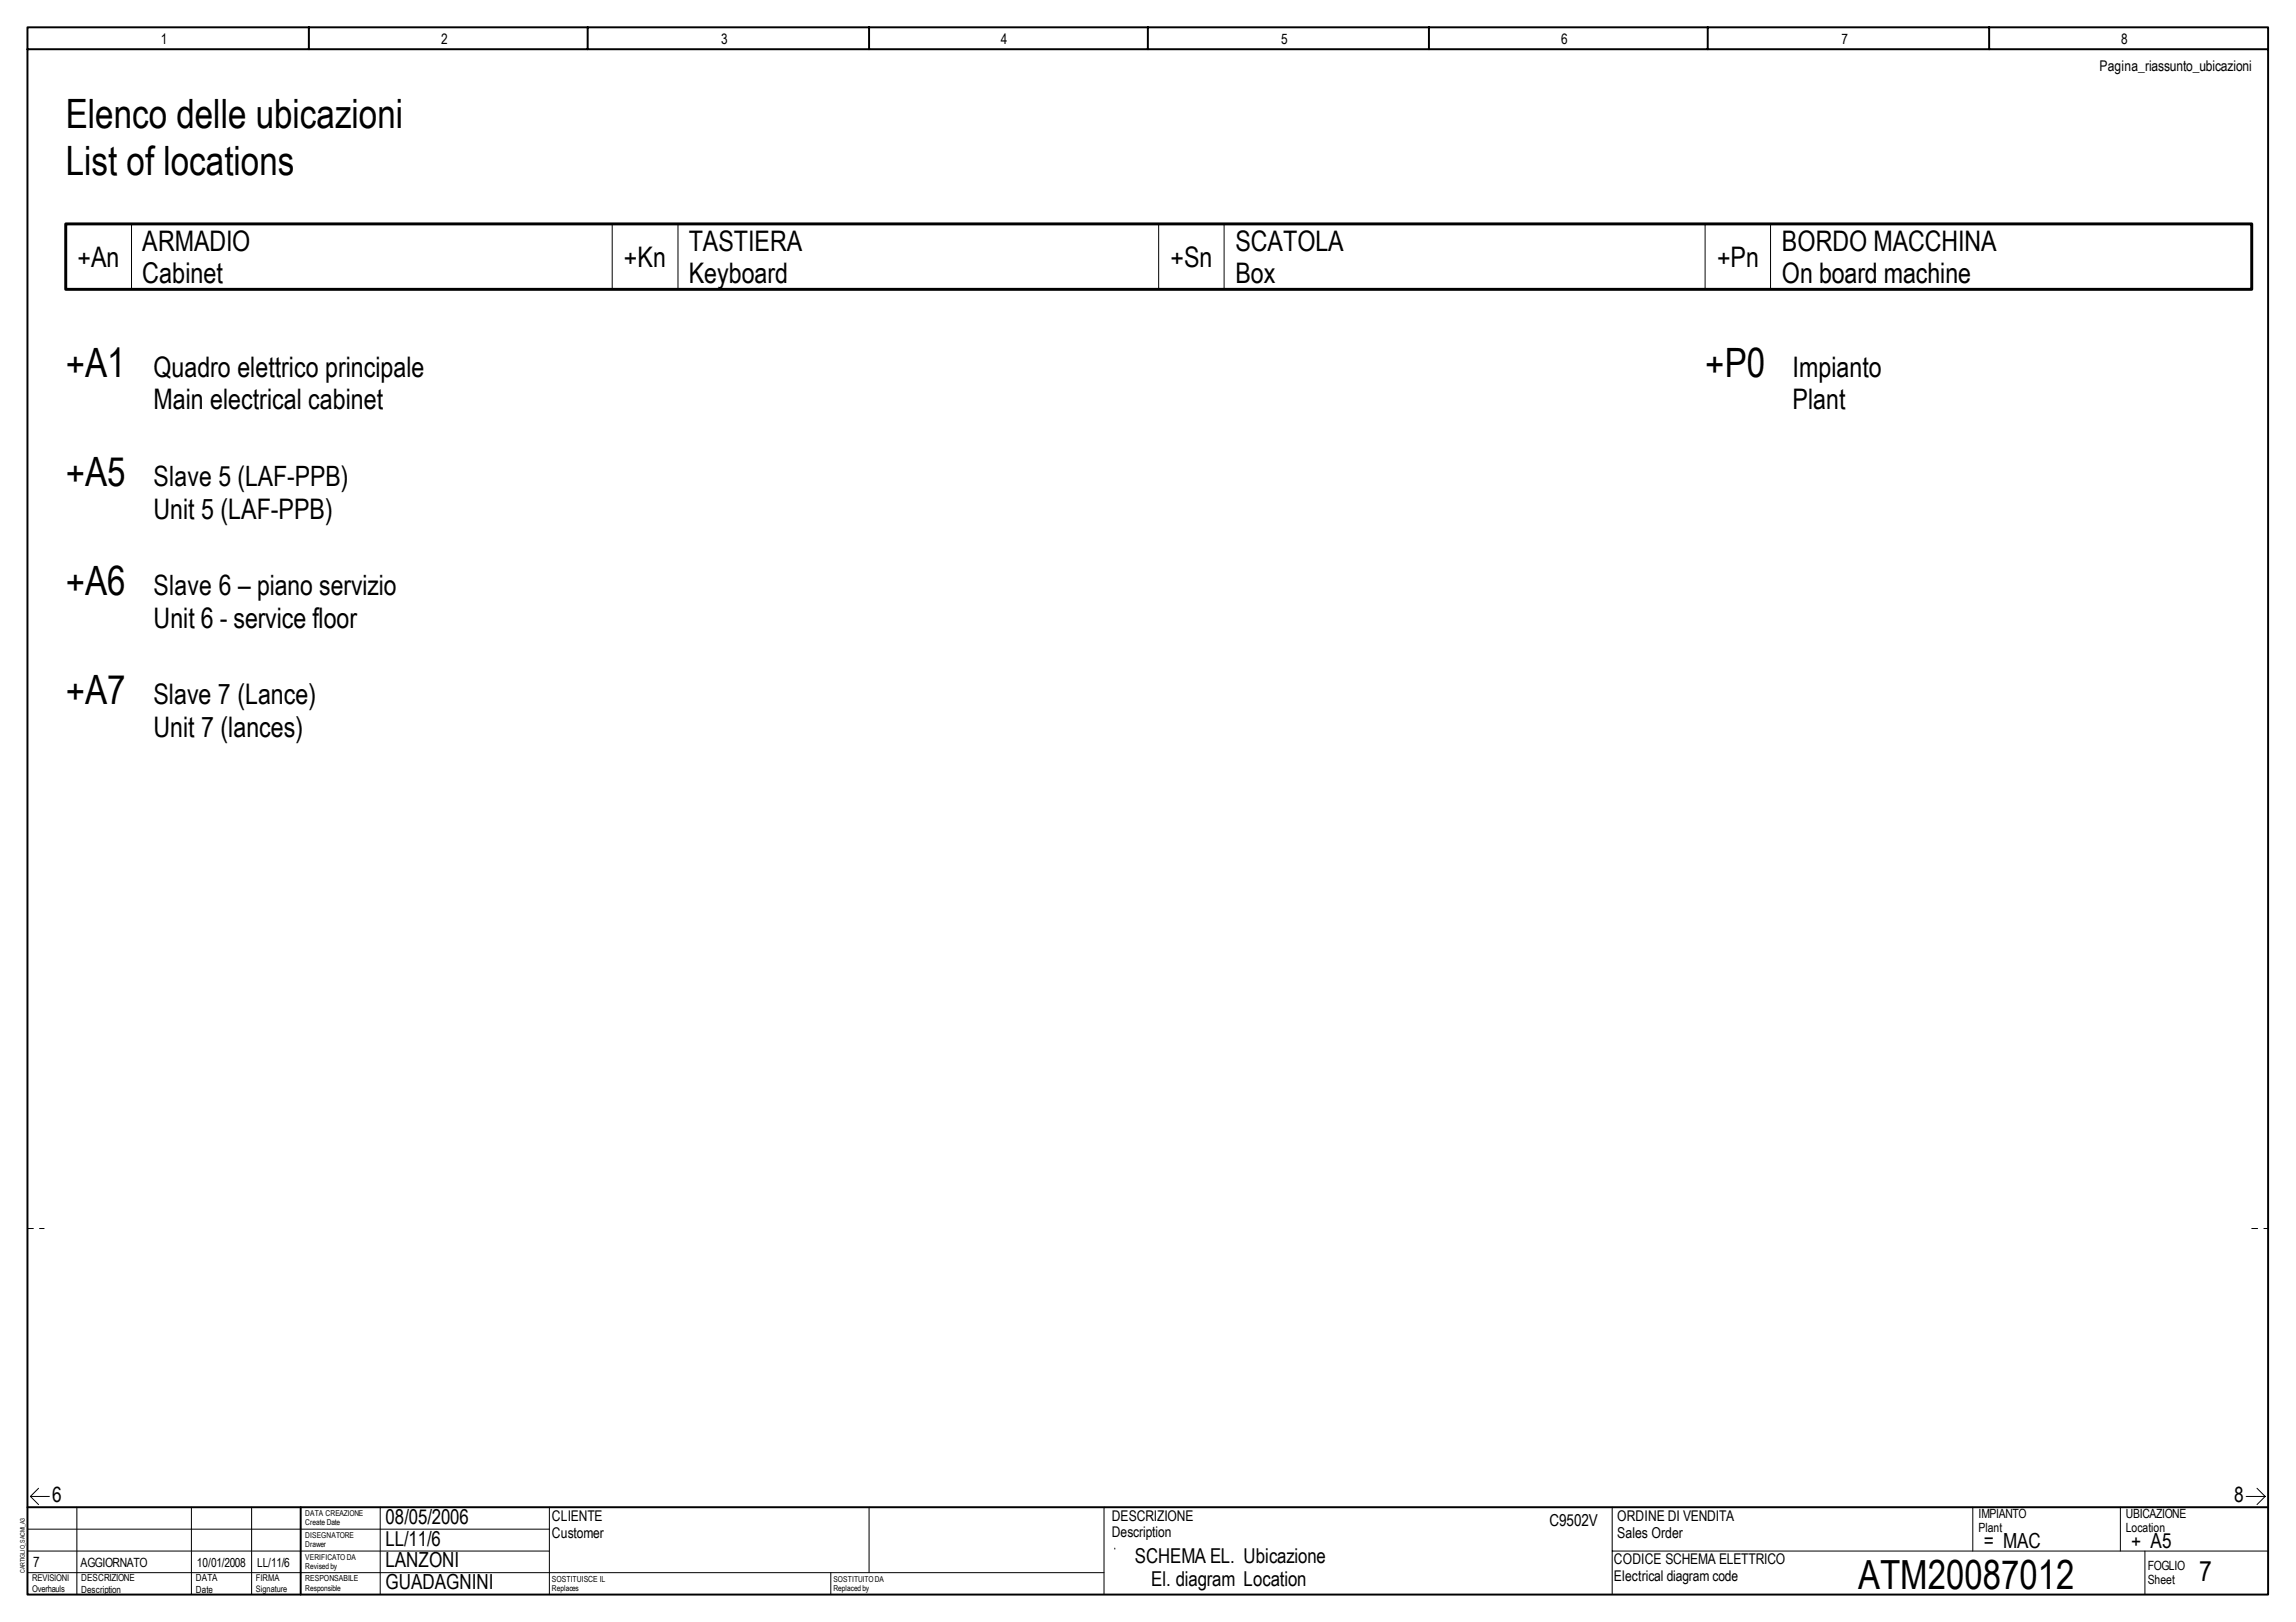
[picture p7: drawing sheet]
<svg xmlns="http://www.w3.org/2000/svg" width="297mm" height="210mm" viewBox="0 0 297 210" stroke-linecap="round" stroke-linejoin="round" font-family="sans-serif">
<defs><g id="words">
<g font-size="5.2">
<text x="8.5" y="16.6">Elenco delle ubicazioni</text>
<text x="8.5" y="22.6">List of locations</text>
<text x="8.5" y="48.8">+A1</text>
<text x="220.6" y="48.8">+P0</text>
<text x="8.5" y="62.9">+A5</text>
<text x="8.5" y="77">+A6</text>
<text x="8.5" y="91.2">+A7</text>
<text x="240.4" y="205.6">ATM20087012</text>
</g>
<g font-size="3.7">
<text x="10" y="34.6">+An</text>
<text x="18.4" y="32.5">ARMADIO</text>
<text x="80.7" y="34.6">+Kn</text>
<text x="89.1" y="32.5">TASTIERA</text>
<text x="151.4" y="34.6">+Sn</text>
<text x="159.8" y="32.5">SCATOLA</text>
<text x="222.1" y="34.6">+Pn</text>
<text x="230.5" y="32.5">BORDO MACCHINA</text>
<text x="18.4" y="36.7">Cabinet</text>
<text x="89.1" y="36.7">Keyboard</text>
<text x="159.8" y="36.7">Box</text>
<text x="230.5" y="36.7">On board machine</text>
<text x="19.9" y="48.8">Quadro elettrico principale</text>
<text x="19.9" y="53">Main electrical cabinet</text>
<text x="231.9" y="48.8">Impianto</text>
<text x="231.9" y="53">Plant</text>
<text x="19.9" y="67.1">Unit 5 (LAF-PPB)</text>
<text x="19.9" y="81.3">Unit 6 - service floor</text>
<text x="19.9" y="91.2">Slave 7 (Lance)</text>
<text x="19.9" y="95.4">Unit 7 (lances)</text>
</g>
<g font-size="3.6">
<text x="19.9" y="62.9">Slave 5 (LAF-PPB)</text>
<text x="19.9" y="77">Slave 6 – piano servizio</text>
<text x="284.5" y="204.6">7</text>
</g>
<g font-size="2.7">
<text x="6.8" y="194.3">6</text>
<text x="49.9" y="197.2">08/05/2006</text>
<text x="289" y="194.3">8</text>
<text x="49.9" y="202.8">LANZONI</text>
<text x="49.9" y="200">LL/11/6</text>
<text x="146.8" y="202.3">SCHEMA EL. Ubicazione</text>
<text x="256.6" y="200.3">= MAC</text>
<text x="275.7" y="200.3">+ A5</text>
<text x="49.9" y="205.6">GUADAGNINI</text>
<text x="148.9" y="205.3">El. diagram Location</text>
</g>
<text font-size="2.1" x="200.5" y="197.5">C9502V</text>
<g font-size="1.9">
<text x="20.8" y="5.7">1</text>
<text x="57.1" y="5.7">2</text>
<text x="93.3" y="5.7">3</text>
<text x="129.5" y="5.7">4</text>
<text x="165.8" y="5.7">5</text>
<text x="202" y="5.7">6</text>
<text x="238.2" y="5.7">7</text>
<text x="274.4" y="5.7">8</text>
<text x="271.6" y="9.2">Pagina_riassunto_ubicazioni</text>
<text x="71.4" y="196.8">CLIENTE</text>
<text x="143.8" y="196.8">DESCRIZIONE</text>
<text x="209.2" y="196.9">ORDINE DI VENDITA</text>
<text x="4.3" y="202.8">7</text>
<text x="71.4" y="199">Customer</text>
<text x="143.8" y="198.9">Description</text>
<text x="208.8" y="202.4">CODICE SCHEMA ELETTRICO</text>
<text x="209.2" y="199">Sales Order</text>
<text x="208.8" y="204.6">Electrical diagram code</text>
</g>
<g font-size="1.6">
<text x="256" y="196.5">IMPIANTO</text>
<text x="275" y="196.5">UBICAZIONE</text>
<text x="10.4" y="202.8">AGGIORNATO</text>
<text x="25.5" y="202.8">10/01/2008</text>
<text x="33.3" y="202.8">LL/11/6</text>
<text x="256" y="198.3">Plant</text>
<text x="275" y="198.3">Location</text>
<text x="277.9" y="203.2">FOGLIO</text>
<text x="277.9" y="205">Sheet</text>
</g>
<g font-size="1.3">
<text x="10.5" y="204.7">DESCRIZIONE</text>
<text x="10.5" y="206.1">Description</text>
<text x="25.4" y="204.7">DATA</text>
<text x="25.4" y="206.1">Date</text>
</g>
<g font-size="1.2">
<text x="4.1" y="204.7">REVISIONI</text>
<text x="4.1" y="206">Overhauls</text>
<text x="33.1" y="204.7">FIRMA</text>
<text x="33.1" y="206">Signature</text>
</g>
<g font-size="1.1">
<text x="39.5" y="204.7">RESPONSABILE</text>
<text x="71.4" y="204.7">SOSTITUISCE IL</text>
</g>
<g font-size="1">
<text x="39.5" y="196.2">DATA CREAZIONE</text>
<text x="39.5" y="197.4">Create Date</text>
<text x="39.5" y="199">DISEGNATORE</text>
<text x="39.5" y="200.2">Drawer</text>
<text x="39.5" y="201.8">VERIFICATO DA</text>
<text x="39.5" y="203.1">Revised by</text>
<text x="39.5" y="205.8">Responsible</text>
<text x="71.4" y="205.9">Replaces</text>
<text x="107.8" y="204.7">SOSTITUITO DA</text>
<text x="107.8" y="205.9">Replaced by</text>
</g>
<text font-size=".8" x="3.2" y="203.6" transform="rotate(-90 3.2 203.6)">CARTIGLIO_SACMI_A3</text>
</g></defs>
<path d="M3.6 3.5h289.8v202.9h-289.8zM3.6 6.4h289.8M40 3.5v2.9M76 3.5v2.9M112.4 3.5v2.9M148.5 3.5v2.9M184.9 3.5v2.9M220.9 3.5v2.9M257.3 3.5v2.9M3.6 195.1h289.8M38.9 195.1v11.3" fill="none" stroke="#000" stroke-width=".25"/>
<g fill="none" stroke="#000" stroke-width=".13">
<path d="M3.6 197.9h67.5M3.9 193.7l1.1 1M3.9 193.7h2.5M5 192.6l-1.1 1.1M9.9 195.1v11.3M24.8 195.1v11.3M32.6 195.1v11.3M49.2 195.1v11.3M71.1 195.1v11.3M112.4 195.1v8.4M290.6 193.7h2.4M292 192.6l1 1.1"/>
<path d="M293 193.7l-1 1M3.6 200.7h67.5M3.6 203.5h139.2M107.5 203.5v2.9"/>
</g>
<path d="M3.6 159h2.1M291.3 159h2.1" fill="none" stroke="#000" stroke-width=".13" stroke-dasharray=".8 .8"/>
<path d="M114.9 195.8h26.2v7h-26.2z" fill="#fff"/>
<g fill="none" stroke="#000" stroke-width=".13">
<path d="M17 29v8.4M79.2 29v8.4M87.7 29v8.4M149.9 29v8.4M158.4 29v8.4M220.6 29v8.4M229.1 29v8.4M142.8 195.1v11.3M208.6 195.1v11.3M255.2 195.1v5.6M274.3 195.1v5.6M144.2 200.3h.1"/>
<path d="M208.6 200.7h84.8M277.5 200.7v5.7"/>
</g>
<path d="M8.5 29h282.8v8.4h-282.8z" fill="none" stroke="#000" stroke-width=".38"/>
<use href="#words"/>
</svg>
